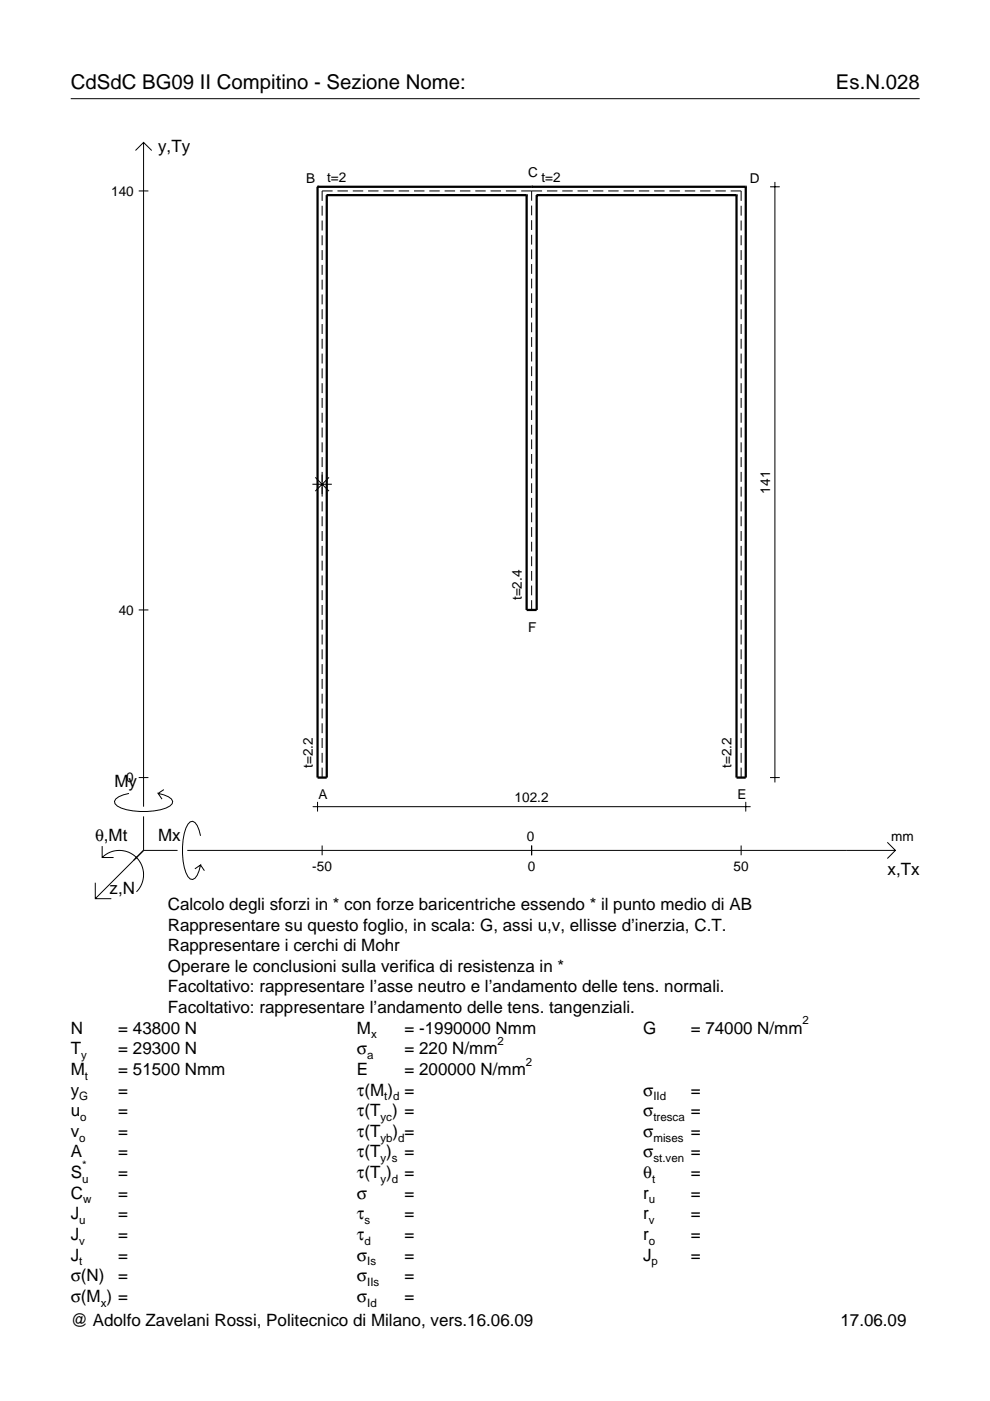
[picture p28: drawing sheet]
<svg xmlns="http://www.w3.org/2000/svg" width="210mm" height="297mm" viewBox="0 0 210 297" stroke-linecap="round" stroke-linejoin="round" font-family="sans-serif">
<defs><g id="words">
<g font-size="4.3">
<text x="15" y="18.9">CdSdC BG09 II Compitino - Sezione Nome:</text>
<text x="177.2" y="18.9">Es.N.028</text>
</g>
<g font-size="3.6">
<text x="33.5" y="32.3">y,Ty</text>
<text x="24.3" y="166.9">My</text>
<text x="20.1" y="178.2">θ,Mt</text>
<text x="33.5" y="178.2">Mx</text>
<text x="188.2" y="185.5">x,Tx</text>
<text x="23.2" y="189.6">z,N</text>
<text x="35.6" y="192.9">Calcolo degli sforzi in * con forze baricentriche essendo * il punto medio di AB</text>
<text x="35.6" y="197.3">Rappresentare su questo foglio, in scala: G, assi u,v, ellisse d’inerzia, C.T.</text>
<text x="35.6" y="201.7">Rappresentare i cerchi di Mohr</text>
<text x="35.6" y="206">Operare le conclusioni sulla verifica di resistenza in *</text>
<text x="35.6" y="210.4">Facoltativo: rappresentare l’asse neutro e l’andamento delle tens. normali.</text>
<text x="35.6" y="214.8">Facoltativo: rappresentare l’andamento delle tens. tangenziali.</text>
<text x="15" y="219.2">N</text>
<text x="25.1" y="219.2">= 43800 N</text>
<text x="75.7" y="219.2">M</text>
<text x="85.8" y="219.2">= -1990000 Nmm</text>
<text x="136.4" y="219.2">G</text>
<text x="146.5" y="219.2">= 74000 N/mm</text>
<text x="15" y="223.5">T</text>
<text x="15" y="227.9">M</text>
<text x="25.1" y="223.5">= 29300 N</text>
<text x="25.1" y="227.9">= 51500 Nmm</text>
<text x="75.7" y="223.5">σ</text>
<text x="75.7" y="227.9">E</text>
<text x="85.8" y="223.5">= 220 N/mm</text>
<text x="85.8" y="227.9">= 200000 N/mm</text>
<text x="15" y="232.3">y</text>
<text x="25.1" y="232.3">=</text>
<text x="75.7" y="232.3">τ(M ) =</text>
<text x="136.4" y="232.3">σ</text>
<text x="146.5" y="232.3">=</text>
<text x="15" y="236.7">u</text>
<text x="25.1" y="236.7">=</text>
<text x="75.7" y="236.7">τ(T ) =</text>
<text x="136.4" y="236.7">σ</text>
<text x="146.5" y="236.7">=</text>
<text x="15" y="241">v</text>
<text x="15" y="245.4">A</text>
<text x="25.1" y="241">=</text>
<text x="25.1" y="245.4">=</text>
<text x="75.7" y="241">τ(T</text>
<text x="75.7" y="245.4">τ(T )</text>
<text x="83.3" y="241">) =</text>
<text x="85.8" y="245.4">=</text>
<text x="136.4" y="241">σ</text>
<text x="136.4" y="245.4">σ</text>
<text x="146.5" y="241">=</text>
<text x="146.5" y="245.4">=</text>
<text x="15" y="249.8">S</text>
<text x="25.1" y="249.8">=</text>
<text x="75.7" y="249.8">τ(T )</text>
<text x="85.8" y="249.8">=</text>
<text x="136.4" y="249.8">θ</text>
<text x="146.5" y="249.8">=</text>
<text x="15" y="254.2">C</text>
<text x="25.1" y="254.2">=</text>
<text x="75.7" y="254.2">σ</text>
<text x="85.8" y="254.2">=</text>
<text x="136.4" y="254.2">r</text>
<text x="146.5" y="254.2">=</text>
<text x="15" y="258.5">J</text>
<text x="15" y="262.9">J</text>
<text x="25.1" y="258.5">=</text>
<text x="25.1" y="262.9">=</text>
<text x="75.7" y="258.5">τ</text>
<text x="75.7" y="262.9">τ</text>
<text x="85.8" y="258.5">=</text>
<text x="85.8" y="262.9">=</text>
<text x="136.4" y="258.5">r</text>
<text x="136.4" y="262.9">r</text>
<text x="146.5" y="258.5">=</text>
<text x="146.5" y="262.9">=</text>
<text x="15" y="267.3">J</text>
<text x="25.1" y="267.3">=</text>
<text x="75.7" y="267.3">σ</text>
<text x="85.8" y="267.3">=</text>
<text x="136.4" y="267.3">J</text>
<text x="146.5" y="267.3">=</text>
<text x="15" y="271.7">σ(N)</text>
<text x="25.1" y="271.7">=</text>
<text x="75.7" y="271.7">σ</text>
<text x="85.8" y="271.7">=</text>
<text x="15" y="276">σ(M ) =</text>
<text x="15" y="281.2">@ Adolfo Zavelani Rossi, Politecnico di Milano, vers.16.06.09</text>
<text x="75.7" y="276">σ</text>
<text x="85.8" y="276">=</text>
<text x="178.2" y="281.2">17.06.09</text>
</g>
<g font-size="2.9">
<text x="23.6" y="41.5">140</text>
<text x="64.9" y="38.8">B</text>
<text x="69.4" y="38.6">t=2</text>
<text x="112" y="37.6">C</text>
<text x="114.8" y="38.6">t=2</text>
<text x="159" y="38.8">D</text>
<text x="163.3" y="104.6" transform="rotate(-90 163.3 104.6)">141</text>
<text x="25.2" y="130.3">40</text>
<text x="110.6" y="127.3" transform="rotate(-90 110.6 127.3)">t=2.4</text>
<text x="112" y="134.1">F</text>
<text x="26.8" y="165.9">0</text>
<text x="66.3" y="162.8" transform="rotate(-90 66.3 162.8)">t=2.2</text>
<text x="155.1" y="162.8" transform="rotate(-90 155.1 162.8)">t=2.2</text>
<text x="67.5" y="169.5">A</text>
<text x="109.1" y="170">102.2</text>
<text x="156.4" y="169.5">E</text>
<text x="111.7" y="178.2">0</text>
<text x="189" y="178.2">mm</text>
<text x="66.2" y="184.7">-50</text>
<text x="111.9" y="184.7">0</text>
<text x="155.5" y="184.7">50</text>
</g>
<g font-size="2.4">
<text x="78.7" y="220.2">x</text>
<text x="105.5" y="221.5">2</text>
<text x="170.2" y="217.2">2</text>
<text x="17.2" y="224.5">y</text>
<text x="77.9" y="224.5">a</text>
<text x="111.5" y="225.9">2</text>
<text x="16.8" y="233.3">G</text>
<text x="18" y="228.9">t</text>
<text x="81.5" y="233.3">t d</text>
<text x="138.5" y="233.3">IId</text>
<text x="17" y="237.7">o</text>
<text x="80.7" y="237.7">yc</text>
<text x="138.5" y="237.7">tresca</text>
<text x="16.8" y="242">o</text>
<text x="80.7" y="242">yb d</text>
<text x="138.5" y="242">mises</text>
<text x="17.4" y="250.8">u</text>
<text x="17.4" y="247.8">*</text>
<text x="80.7" y="246.4">y s</text>
<text x="80.7" y="250.8">y d</text>
<text x="138.2" y="250.8">t</text>
<text x="138.5" y="246.4">st.ven</text>
<text x="17.6" y="255.2">w</text>
<text x="137.6" y="255.2">u</text>
<text x="16.8" y="259.5">u</text>
<text x="16.8" y="263.9">v</text>
<text x="77.3" y="259.5">s</text>
<text x="77.3" y="263.9">d</text>
<text x="137.6" y="259.5">v</text>
<text x="137.6" y="263.9">o</text>
<text x="16.8" y="268.3">t</text>
<text x="77.9" y="268.3">Is</text>
<text x="138.2" y="268.3">p</text>
<text x="77.9" y="272.7">IIs</text>
<text x="21.4" y="277">x</text>
<text x="77.9" y="277">Id</text>
</g>
</g></defs>
<g fill="none" stroke="#000" stroke-width=".21">
<path d="M15 20.9h180M28.7 31.9l1.7-1.7 1.8 1.7M30.4 30.2v140.8M163.3 39.6h2M164.3 38.6v127.3M29.4 40.5h2.1M68.3 43.6v2.1M68.3 46.8v2.1M68.3 49.9v2.1M68.3 53v2.1M68.3 56.2v2.1M68.3 59.3v2.1"/>
<path d="M70.5 40.5h-2.2v2.1M71.5 40.5h2.3M74.8 40.5h2.2M78 40.5h2.3M81.3 40.5h2.2M84.5 40.5h2.2M87.8 40.5h2.2M91 40.5h2.2M94.3 40.5h2.2M97.5 40.5h2.2M100.8 40.5h2.2M104 40.5h2.2"/>
<path d="M107.3 40.5h2.2M110.5 40.5h4.4M112.7 40.5v2.1M112.7 43.6v2.1M112.7 46.7v2.1M112.7 49.8v2.1M112.7 52.9v2.1M112.7 56v2.1M112.7 59.1v2.1M116 40.5h2.2M119.2 40.5h2.2M122.5 40.5h2.2"/>
<path d="M125.7 40.5h2.2M128.9 40.5h2.3M132.2 40.5h2.2M135.4 40.5h2.3M138.7 40.5h2.2M141.9 40.5h2.3M145.2 40.5h2.2M148.4 40.5h2.2M151.7 40.5h2.2M154.9 40.5h2.2v2.1M157.1 43.6v2.1M157.1 46.8v2.1"/>
<path d="M157.1 49.9v2.1M157.1 53v2.1M157.1 56.2v2.1M157.1 59.3v2.1M68.3 62.4v2.1M68.3 65.6v2.1M68.3 68.7v2.1M68.3 71.8v2.1M68.3 75v2.1M68.3 78.1v2.1M112.7 62.2v2.1M112.7 65.3v2"/>
<path d="M112.7 68.4v2M112.7 71.5v2M112.7 74.6v2M112.7 77.7v2M157.1 62.4v2.1M157.1 65.6v2.1M157.1 68.7v2.1M157.1 71.8v2.1M157.1 75v2.1M157.1 78.1v2.1M68.3 81.2v2.2M68.3 84.4v2.1"/>
<path d="M68.3 87.5v2.1M68.3 90.6v2.2M68.3 93.8v2.1M68.3 96.9v2.1M112.7 80.8v2M112.7 83.9v2M112.7 87v2M112.7 90.1v2M112.7 93.2v2M112.7 96.3v2M112.7 99.4v2M157.1 81.2v2.2"/>
<path d="M157.1 84.4v2.1M157.1 87.5v2.1M157.1 90.6v2.2M157.1 93.8v2.1M157.1 96.9v2.1M66.2 102.7h4.2M66.8 101.2l3 2.9M68.3 100.1v5.2M68.3 106.3v2.1M68.3 109.5v2.1M68.3 112.6v2.1M68.3 115.7v2.1"/>
<path d="M68.3 118.9v2.1M69.8 101.2l-3 2.9M112.7 102.5v2M112.7 105.6v2M112.7 108.7v2M112.7 111.8v2M112.7 114.9v2M112.7 118v2M157.1 100.1v2.1M157.1 103.2v2.1M157.1 106.3v2.1M157.1 109.5v2.1"/>
<path d="M157.1 112.6v2.1M157.1 115.7v2.1M157.1 118.9v2.1M29.4 129.3h2.1M68.3 122v2.1M68.3 125.1v2.1M68.3 128.3v2.1M68.3 131.4v2.1M68.3 134.5v2.1M68.3 137.7v2.1M112.7 121.1v2M112.7 124.2v2"/>
<path d="M112.7 127.3v2M157.1 122v2.1M157.1 125.1v2.1M157.1 128.3v2.1M157.1 131.4v2.1M157.1 134.5v2.1M157.1 137.7v2.1M68.3 140.8v2.1M68.3 143.9v2.2M68.3 147.1v2.1M68.3 150.2v2.1M68.3 153.4v2.1"/>
<path d="M68.3 156.5v2.1M68.3 159.6v2.1M157.1 140.8v2.1M157.1 143.9v2.2M157.1 147.1v2.1M157.1 150.2v2.1M157.1 153.4v2.1M157.1 156.5v2.1M157.1 159.6v2.1M21.7 179.4v2.4h2.4M27.3 168.2a3.6 3.6 0 0 0-3 1.7l.1 .5a5.6 5.6 0 0 0 3.8 1.5 13.4 13.4 0 0 0 7.8-1l.5-.5 .1-.5a3.6 3.6 0 0 0-3.1-1.7l.8 1.2M29.4 164.9h2.1"/>
<path d="M30.4 173.1v7.2M34.7 167.4l-1.2 .8M42.5 177.2a3.6 3.6 0 0 0-1.7-3.1l-.5 .2a5.7 5.7 0 0 0-1.5 3.7 13.3 13.3 0 0 0 1 7.9l.5 .5 .5 .1a3.6 3.6 0 0 0 1.7-3.1l-1.2 .8M66.3 171h92.8M67.3 170v2.1M68.3 162.8v2.1M68.3 179.3v2M112.7 179.3v2M157.1 162.8v2.1M157.1 179.3v2M158.1 170v2.1M163.3 164.9h2"/>
<path d="M188.1 178.6l1.7 1.7-1.7 1.7M20.2 187.2v3.3h3.4M21.7 181.8a5.1 5.1 0 0 1 7.2 0 5.1 5.1 0 0 1 0 7.3M30.4 180.3l-10.2 10.2M30.4 180.3h7.2M39.7 180.3h150.1M42.5 183.4l.8 1.2"/>
</g>
<g fill="none" stroke="#000" stroke-width=".48">
<path d="M67.3 39.6h.1M67.3 39.6v125.3h2v-123.5M67.3 39.6h90.8M112.7 39.6h.1M158.1 39.6h.1M158.1 39.6v125.3h-1.9v-123.5M69.3 41.4h.1M69.3 41.4h42.4M111.7 41.4h.1M111.7 41.4v87.9h2.1v-87.9M113.8 41.4h.1M113.8 41.4h42.4"/>
<path d="M156.2 41.4h.1"/>
</g>
<use href="#words"/>
</svg>
